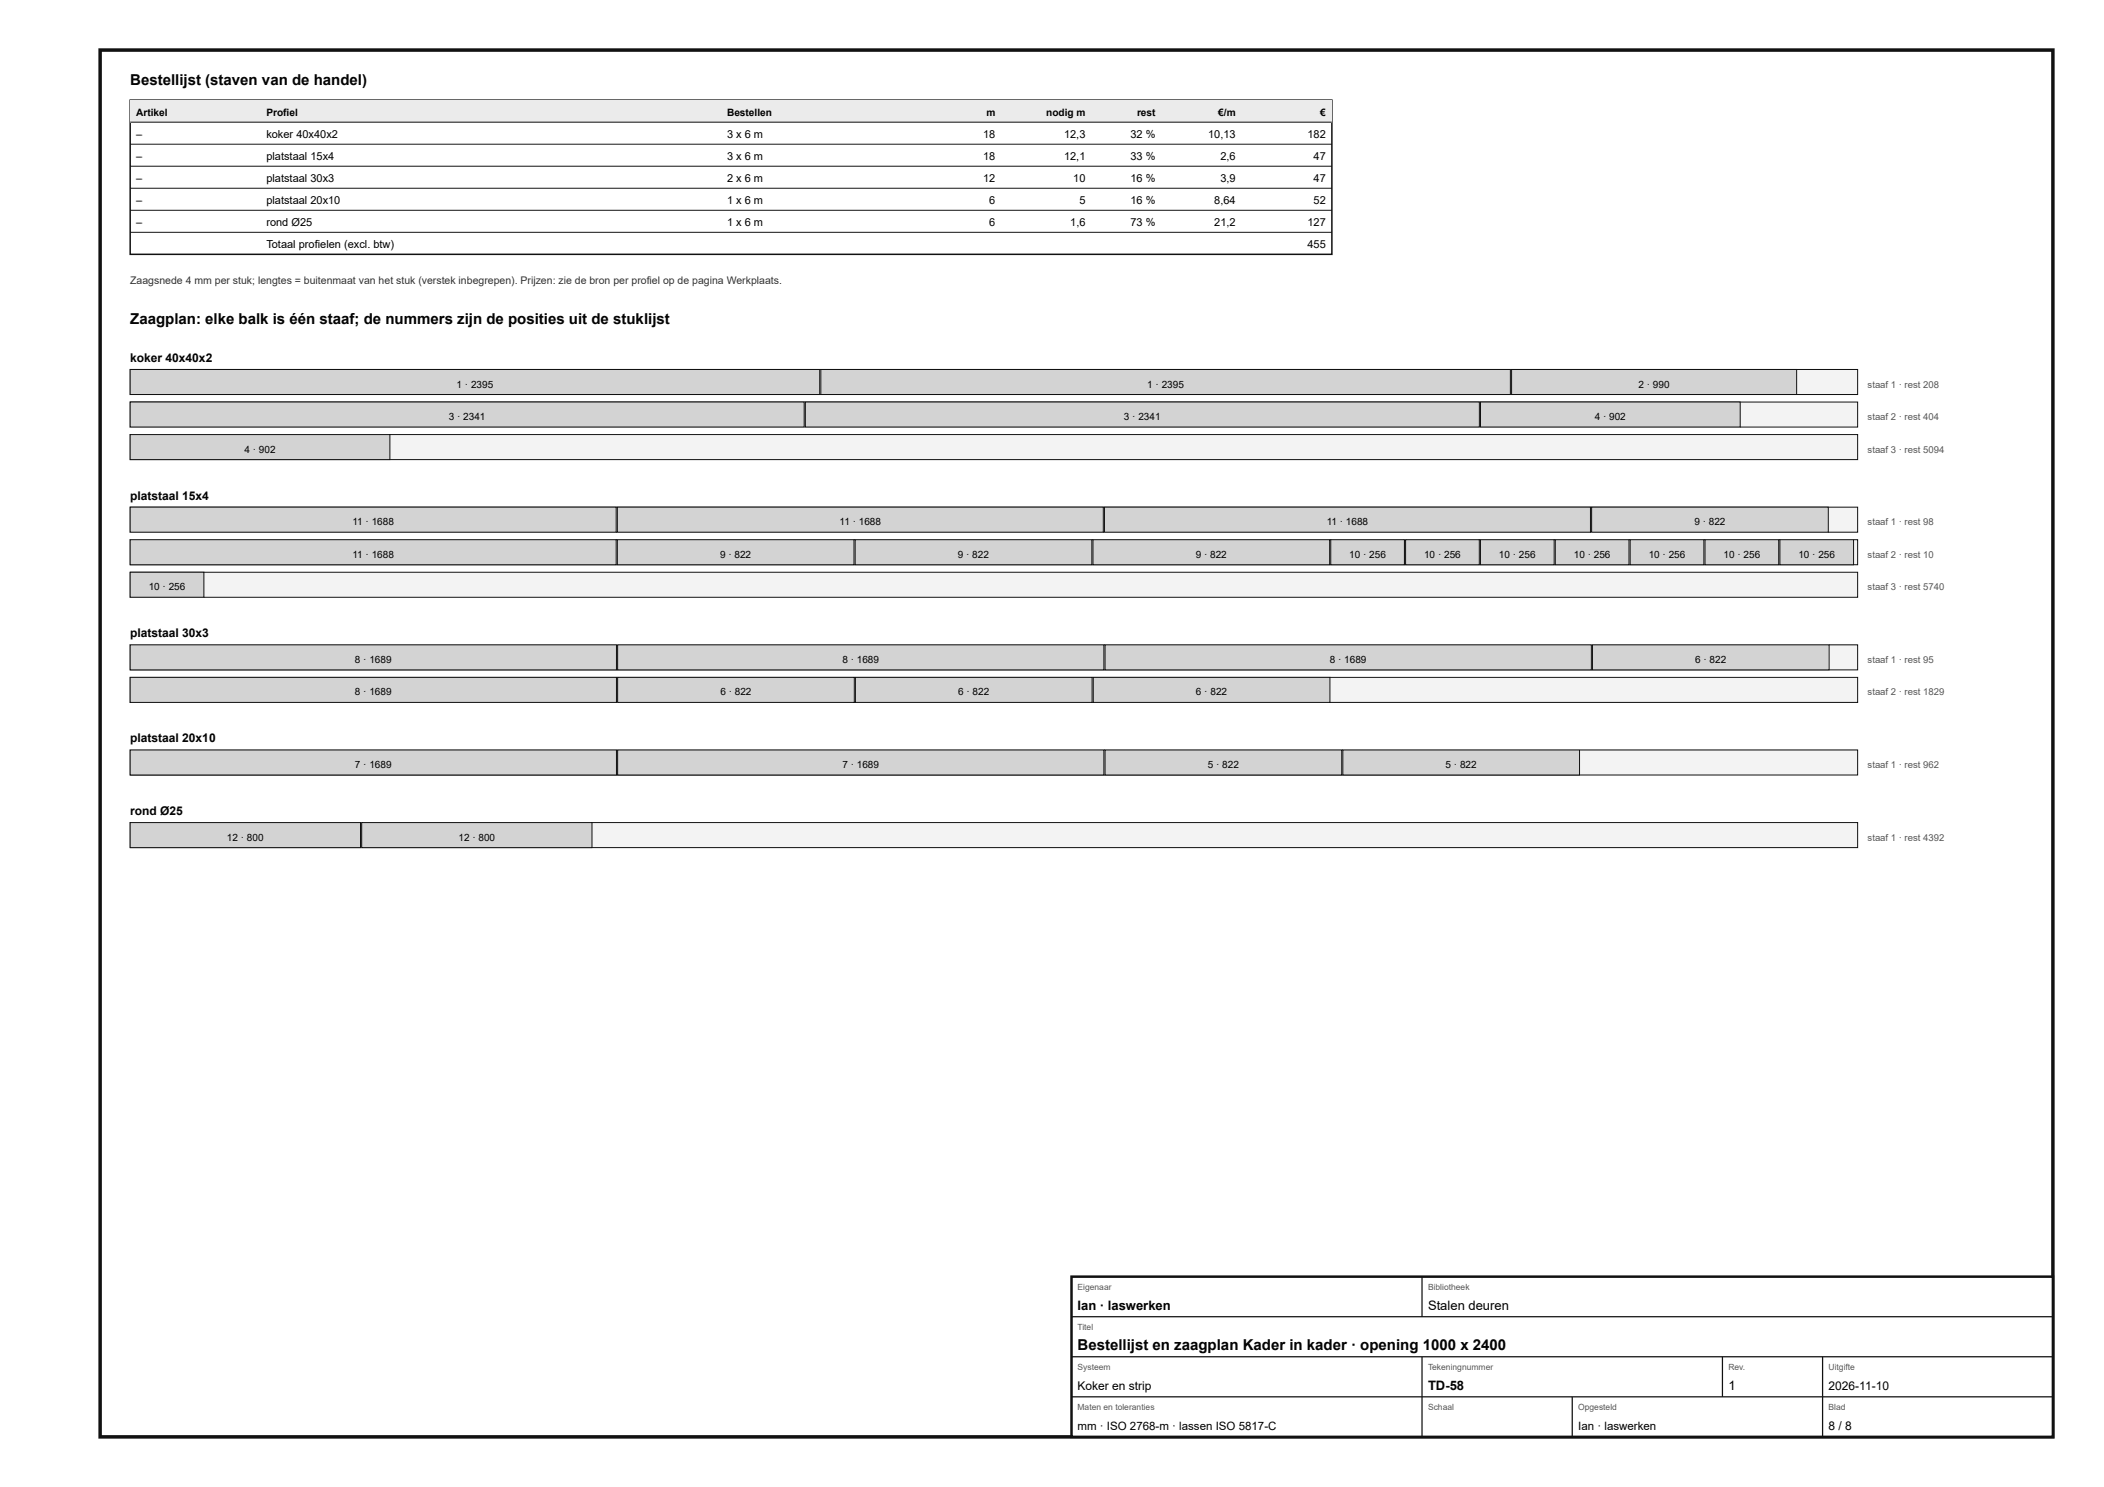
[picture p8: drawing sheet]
<svg xmlns="http://www.w3.org/2000/svg" width="420mm" height="297mm" viewBox="0 0 420 297" stroke-linecap="round" stroke-linejoin="round" font-family="sans-serif">
<defs><g id="words">
<g font-size="3">
<text x="26" y="17">Bestellijst (staven van de handel)</text>
<text x="26" y="64.8">Zaagplan: elke balk is één staaf; de nummers zijn de posities uit de stuklijst</text>
<text x="215.2" y="269.6">Bestellijst en zaagplan Kader in kader · opening 1000 x 2400</text>
</g>
<g font-size="2.6">
<text x="215.2" y="261.6">Ian · laswerken</text>
<text x="285.2" y="261.6">Stalen deuren</text>
<text x="285.2" y="277.6">TD-58</text>
<text x="345.2" y="277.6">1</text>
</g>
<g font-size="2.4">
<text x="26" y="72.3">koker 40x40x2</text>
<text x="26" y="99.8">platstaal 15x4</text>
<text x="26" y="127.3">platstaal 30x3</text>
<text x="26" y="148.3">platstaal 20x10</text>
<text x="26" y="162.8">rond Ø25</text>
<text x="215.2" y="277.6">Koker en strip</text>
<text x="365.2" y="277.6">2026-11-10</text>
<text x="365.2" y="285.6">8 / 8</text>
</g>
<g font-size="2.3">
<text x="215.2" y="285.6">mm · ISO 2768-m · lassen ISO 5817-C</text>
<text x="315.2" y="285.6">Ian · laswerken</text>
</g>
<g font-size="2.2">
<text x="27.2" y="27.5">–</text>
<text x="53.2" y="27.5">koker 40x40x2</text>
<text x="145.2" y="27.5">3 x 6 m</text>
<text x="196.3" y="27.5">18</text>
<text x="212.5" y="27.5">12,3</text>
<text x="225.8" y="27.5">32 %</text>
<text x="241.3" y="27.5">10,13</text>
<text x="261.1" y="27.5">182</text>
<text x="27.2" y="31.9">–</text>
<text x="53.2" y="31.9">platstaal 15x4</text>
<text x="145.2" y="31.9">3 x 6 m</text>
<text x="196.3" y="31.9">18</text>
<text x="212.5" y="31.9">12,1</text>
<text x="225.8" y="31.9">33 %</text>
<text x="243.7" y="31.9">2,6</text>
<text x="262.3" y="31.9">47</text>
<text x="27.2" y="36.3">–</text>
<text x="27.2" y="40.7">–</text>
<text x="53.2" y="36.3">platstaal 30x3</text>
<text x="53.2" y="40.7">platstaal 20x10</text>
<text x="145.2" y="36.3">2 x 6 m</text>
<text x="145.2" y="40.7">1 x 6 m</text>
<text x="196.3" y="36.3">12</text>
<text x="197.6" y="40.7">6</text>
<text x="214.3" y="36.3">10</text>
<text x="215.6" y="40.7">5</text>
<text x="225.8" y="36.3">16 %</text>
<text x="225.8" y="40.7">16 %</text>
<text x="242.5" y="40.7">8,64</text>
<text x="243.7" y="36.3">3,9</text>
<text x="262.3" y="36.3">47</text>
<text x="262.3" y="40.7">52</text>
<text x="27.2" y="45.1">–</text>
<text x="53.2" y="45.1">rond Ø25</text>
<text x="145.2" y="45.1">1 x 6 m</text>
<text x="197.6" y="45.1">6</text>
<text x="213.7" y="45.1">1,6</text>
<text x="225.8" y="45.1">73 %</text>
<text x="242.5" y="45.1">21,2</text>
<text x="261.1" y="45.1">127</text>
<text x="53.2" y="49.5">Totaal profielen (excl. btw)</text>
<text x="261.1" y="49.5">455</text>
</g>
<text font-size="2.1" fill="#333" x="26" y="56.8">Zaagsnede 4 mm per stuk; lengtes = buitenmaat van het stuk (verstek inbegrepen). Prijzen: zie de bron per profiel op de pagina Werkplaats.</text>
<g font-size="2">
<text x="27.2" y="23.1">Artikel</text>
<text x="53.2" y="23.1">Profiel</text>
<text x="145.2" y="23.1">Bestellen</text>
<text x="197" y="23.1">m</text>
<text x="208.9" y="23.1">nodig m</text>
<text x="227.1" y="23.1">rest</text>
<text x="243.3" y="23.1">€/m</text>
<text x="263.7" y="23.1">€</text>
<text x="91.2" y="77.4">1 · 2395</text>
<text x="229.1" y="77.4">1 · 2395</text>
<text x="327.2" y="77.4">2 · 990</text>
<text x="89.6" y="83.9">3 · 2341</text>
<text x="224.5" y="83.9">3 · 2341</text>
<text x="318.5" y="83.9">4 · 902</text>
<text x="48.8" y="90.4">4 · 902</text>
<text x="70.4" y="104.9">11 · 1688</text>
<text x="167.7" y="104.9">11 · 1688</text>
<text x="265" y="104.9">11 · 1688</text>
<text x="338.4" y="104.9">9 · 822</text>
<text x="70.4" y="111.4">11 · 1688</text>
<text x="143.8" y="111.4">9 · 822</text>
<text x="191.3" y="111.4">9 · 822</text>
<text x="238.8" y="111.4">9 · 822</text>
<text x="269.5" y="111.4">10 · 256</text>
<text x="284.4" y="111.4">10 · 256</text>
<text x="299.4" y="111.4">10 · 256</text>
<text x="314.3" y="111.4">10 · 256</text>
<text x="329.3" y="111.4">10 · 256</text>
<text x="344.2" y="111.4">10 · 256</text>
<text x="359.2" y="111.4">10 · 256</text>
<text x="29.7" y="117.9">10 · 256</text>
<text x="70.9" y="132.4">8 · 1689</text>
<text x="168.2" y="132.4">8 · 1689</text>
<text x="265.6" y="132.4">8 · 1689</text>
<text x="338.6" y="132.4">6 · 822</text>
<text x="70.9" y="138.9">8 · 1689</text>
<text x="143.9" y="138.9">6 · 822</text>
<text x="191.4" y="138.9">6 · 822</text>
<text x="238.9" y="138.9">6 · 822</text>
<text x="70.9" y="153.4">7 · 1689</text>
<text x="168.2" y="153.4">7 · 1689</text>
<text x="241.2" y="153.4">5 · 822</text>
<text x="288.7" y="153.4">5 · 822</text>
<text x="45.3" y="167.9">12 · 800</text>
<text x="91.6" y="167.9">12 · 800</text>
</g>
<g font-size="1.9" fill="#555">
<text x="373" y="77.4">staaf 1 · rest 208</text>
<text x="373" y="83.9">staaf 2 · rest 404</text>
<text x="373" y="90.4">staaf 3 · rest 5094</text>
<text x="373" y="104.9">staaf 1 · rest 98</text>
<text x="373" y="111.4">staaf 2 · rest 10</text>
<text x="373" y="117.9">staaf 3 · rest 5740</text>
<text x="373" y="132.4">staaf 1 · rest 95</text>
<text x="373" y="138.9">staaf 2 · rest 1829</text>
<text x="373" y="153.4">staaf 1 · rest 962</text>
<text x="373" y="167.9">staaf 1 · rest 4392</text>
</g>
<g font-size="1.7" fill="#555">
<text x="215.2" y="257.6">Eigenaar</text>
<text x="285.2" y="257.6">Bibliotheek</text>
<text x="215.2" y="265.6">Titel</text>
<text x="215.2" y="273.6">Systeem</text>
<text x="285.2" y="273.6">Tekeningnummer</text>
<text x="345.2" y="273.6">Rev.</text>
<text x="365.2" y="273.6">Uitgifte</text>
<text x="215.2" y="281.6">Maten en toleranties</text>
<text x="285.2" y="281.6">Schaal</text>
<text x="315.2" y="281.6">Opgesteld</text>
<text x="365.2" y="281.6">Blad</text>
</g>
</g></defs>
<path d="M20 10h390v277h-390z" fill="none" stroke="#111" stroke-width=".7" stroke-linecap="butt"/>
<path d="M26 20h240v30.8h-240z" fill="none" stroke="#111" stroke-width=".3"/>
<path d="M26 20h240v4.4h-240z" fill="#e9ecee"/>
<path d="M26 24.4h240M26 28.8h240M26 33.2h240M26 37.6h240M26 42h240M26 46.4h240" fill="none" stroke="#111" stroke-width=".2"/>
<path d="M26 73.8h345v5h-345z" fill="#f2f3f3"/>
<path d="M26 73.8h345v5h-345z" fill="none" stroke="#111" stroke-width=".2"/>
<path d="M26 73.8h137.7v5h-137.7z" fill="#cfd4d7"/>
<path d="M26 73.8h137.7v5h-137.7z" fill="none" stroke="#111" stroke-width=".2"/>
<path d="M163.9 73.8h137.7v5h-137.7z" fill="#cfd4d7"/>
<path d="M163.9 73.8h137.7v5h-137.7z" fill="none" stroke="#111" stroke-width=".2"/>
<path d="M301.9 73.8h56.9v5h-56.9z" fill="#cfd4d7"/>
<path d="M301.9 73.8h56.9v5h-56.9z" fill="none" stroke="#111" stroke-width=".2"/>
<path d="M26 80.3h345v5h-345z" fill="#f2f3f3"/>
<path d="M26 80.3h345v5h-345z" fill="none" stroke="#111" stroke-width=".2"/>
<path d="M26 80.3h134.6v5h-134.6z" fill="#cfd4d7"/>
<path d="M26 80.3h134.6v5h-134.6z" fill="none" stroke="#111" stroke-width=".2"/>
<path d="M160.8 80.3h134.6v5h-134.6z" fill="#cfd4d7"/>
<path d="M160.8 80.3h134.6v5h-134.6z" fill="none" stroke="#111" stroke-width=".2"/>
<path d="M295.7 80.3h51.8v5h-51.8z" fill="#cfd4d7"/>
<path d="M295.7 80.3h51.8v5h-51.8z" fill="none" stroke="#111" stroke-width=".2"/>
<path d="M26 86.8h345v5h-345z" fill="#f2f3f3"/>
<path d="M26 86.8h345v5h-345z" fill="none" stroke="#111" stroke-width=".2"/>
<path d="M26 86.8h51.9v5h-51.9z" fill="#cfd4d7"/>
<path d="M26 86.8h51.9v5h-51.9z" fill="none" stroke="#111" stroke-width=".2"/>
<path d="M26 101.3h345v5h-345z" fill="#f2f3f3"/>
<path d="M26 101.3h345v5h-345z" fill="none" stroke="#111" stroke-width=".2"/>
<path d="M26 101.3h97.1v5h-97.1z" fill="#cfd4d7"/>
<path d="M26 101.3h97.1v5h-97.1z" fill="none" stroke="#111" stroke-width=".2"/>
<path d="M123.3 101.3h97v5h-97z" fill="#cfd4d7"/>
<path d="M123.3 101.3h97v5h-97z" fill="none" stroke="#111" stroke-width=".2"/>
<path d="M220.6 101.3h97v5h-97z" fill="#cfd4d7"/>
<path d="M220.6 101.3h97v5h-97z" fill="none" stroke="#111" stroke-width=".2"/>
<path d="M317.9 101.3h47.2v5h-47.2z" fill="#cfd4d7"/>
<path d="M317.9 101.3h47.2v5h-47.2z" fill="none" stroke="#111" stroke-width=".2"/>
<path d="M26 107.8h345v5h-345z" fill="#f2f3f3"/>
<path d="M26 107.8h345v5h-345z" fill="none" stroke="#111" stroke-width=".2"/>
<path d="M26 107.8h97.1v5h-97.1z" fill="#cfd4d7"/>
<path d="M26 107.8h97.1v5h-97.1z" fill="none" stroke="#111" stroke-width=".2"/>
<path d="M123.3 107.8h47.3v5h-47.3z" fill="#cfd4d7"/>
<path d="M123.3 107.8h47.3v5h-47.3z" fill="none" stroke="#111" stroke-width=".2"/>
<path d="M170.8 107.8h47.3v5h-47.3z" fill="#cfd4d7"/>
<path d="M170.8 107.8h47.3v5h-47.3z" fill="none" stroke="#111" stroke-width=".2"/>
<path d="M218.3 107.8h47.2v5h-47.2z" fill="#cfd4d7"/>
<path d="M218.3 107.8h47.2v5h-47.2z" fill="none" stroke="#111" stroke-width=".2"/>
<path d="M265.8 107.8h14.7v5h-14.7z" fill="#cfd4d7"/>
<path d="M265.8 107.8h14.7v5h-14.7z" fill="none" stroke="#111" stroke-width=".2"/>
<path d="M280.7 107.8h14.7v5h-14.7z" fill="#cfd4d7"/>
<path d="M280.7 107.8h14.7v5h-14.7z" fill="none" stroke="#111" stroke-width=".2"/>
<path d="M295.7 107.8h14.7v5h-14.7z" fill="#cfd4d7"/>
<path d="M295.7 107.8h14.7v5h-14.7z" fill="none" stroke="#111" stroke-width=".2"/>
<path d="M310.6 107.8h14.7v5h-14.7z" fill="#cfd4d7"/>
<path d="M310.6 107.8h14.7v5h-14.7z" fill="none" stroke="#111" stroke-width=".2"/>
<path d="M325.6 107.8h14.7v5h-14.7z" fill="#cfd4d7"/>
<path d="M325.6 107.8h14.7v5h-14.7z" fill="none" stroke="#111" stroke-width=".2"/>
<path d="M340.5 107.8h14.7v5h-14.7z" fill="#cfd4d7"/>
<path d="M340.5 107.8h14.7v5h-14.7z" fill="none" stroke="#111" stroke-width=".2"/>
<path d="M355.5 107.8h14.7v5h-14.7z" fill="#cfd4d7"/>
<path d="M355.5 107.8h14.7v5h-14.7z" fill="none" stroke="#111" stroke-width=".2"/>
<path d="M26 114.3h345v5h-345z" fill="#f2f3f3"/>
<path d="M26 114.3h345v5h-345z" fill="none" stroke="#111" stroke-width=".2"/>
<path d="M26 114.3h14.7v5h-14.7z" fill="#cfd4d7"/>
<path d="M26 114.3h14.7v5h-14.7z" fill="none" stroke="#111" stroke-width=".2"/>
<path d="M26 128.8h345v5h-345z" fill="#f2f3f3"/>
<path d="M26 128.8h345v5h-345z" fill="none" stroke="#111" stroke-width=".2"/>
<path d="M26 128.8h97.1v5h-97.1z" fill="#cfd4d7"/>
<path d="M26 128.8h97.1v5h-97.1z" fill="none" stroke="#111" stroke-width=".2"/>
<path d="M123.3 128.8h97.2v5h-97.2z" fill="#cfd4d7"/>
<path d="M123.3 128.8h97.2v5h-97.2z" fill="none" stroke="#111" stroke-width=".2"/>
<path d="M220.7 128.8h97.1v5h-97.1z" fill="#cfd4d7"/>
<path d="M220.7 128.8h97.1v5h-97.1z" fill="none" stroke="#111" stroke-width=".2"/>
<path d="M318 128.8h47.3v5h-47.3z" fill="#cfd4d7"/>
<path d="M318 128.8h47.3v5h-47.3z" fill="none" stroke="#111" stroke-width=".2"/>
<path d="M26 135.3h345v5h-345z" fill="#f2f3f3"/>
<path d="M26 135.3h345v5h-345z" fill="none" stroke="#111" stroke-width=".2"/>
<path d="M26 135.3h97.1v5h-97.1z" fill="#cfd4d7"/>
<path d="M26 135.3h97.1v5h-97.1z" fill="none" stroke="#111" stroke-width=".2"/>
<path d="M123.3 135.3h47.3v5h-47.3z" fill="#cfd4d7"/>
<path d="M123.3 135.3h47.3v5h-47.3z" fill="none" stroke="#111" stroke-width=".2"/>
<path d="M170.8 135.3h47.3v5h-47.3z" fill="#cfd4d7"/>
<path d="M170.8 135.3h47.3v5h-47.3z" fill="none" stroke="#111" stroke-width=".2"/>
<path d="M218.3 135.3h47.3v5h-47.3z" fill="#cfd4d7"/>
<path d="M218.3 135.3h47.3v5h-47.3z" fill="none" stroke="#111" stroke-width=".2"/>
<path d="M26 149.8h345v5h-345z" fill="#f2f3f3"/>
<path d="M26 149.8h345v5h-345z" fill="none" stroke="#111" stroke-width=".2"/>
<path d="M26 149.8h97.1v5h-97.1z" fill="#cfd4d7"/>
<path d="M26 149.8h97.1v5h-97.1z" fill="none" stroke="#111" stroke-width=".2"/>
<path d="M123.3 149.8h97.2v5h-97.2z" fill="#cfd4d7"/>
<path d="M123.3 149.8h97.2v5h-97.2z" fill="none" stroke="#111" stroke-width=".2"/>
<path d="M220.7 149.8h47.3v5h-47.3z" fill="#cfd4d7"/>
<path d="M220.7 149.8h47.3v5h-47.3z" fill="none" stroke="#111" stroke-width=".2"/>
<path d="M268.2 149.8h47.3v5h-47.3z" fill="#cfd4d7"/>
<path d="M268.2 149.8h47.3v5h-47.3z" fill="none" stroke="#111" stroke-width=".2"/>
<path d="M26 164.3h345v5h-345z" fill="#f2f3f3"/>
<path d="M26 164.3h345v5h-345z" fill="none" stroke="#111" stroke-width=".2"/>
<path d="M26 164.3h46v5h-46z" fill="#cfd4d7"/>
<path d="M26 164.3h46v5h-46z" fill="none" stroke="#111" stroke-width=".2"/>
<path d="M72.2 164.3h46v5h-46z" fill="#cfd4d7"/>
<path d="M72.2 164.3h46v5h-46z" fill="none" stroke="#111" stroke-width=".2"/>
<path d="M214 255h196v32h-196z" fill="#fff"/>
<path d="M214 255h196v32h-196z" fill="none" stroke="#111" stroke-width=".5"/>
<path d="M284 255v8M214 263h196M214 271h196M214 279h196M284 271v16M314 279v8M344 271v8M364 271v16" fill="none" stroke="#111" stroke-width=".25"/>
<use href="#words"/>
</svg>
